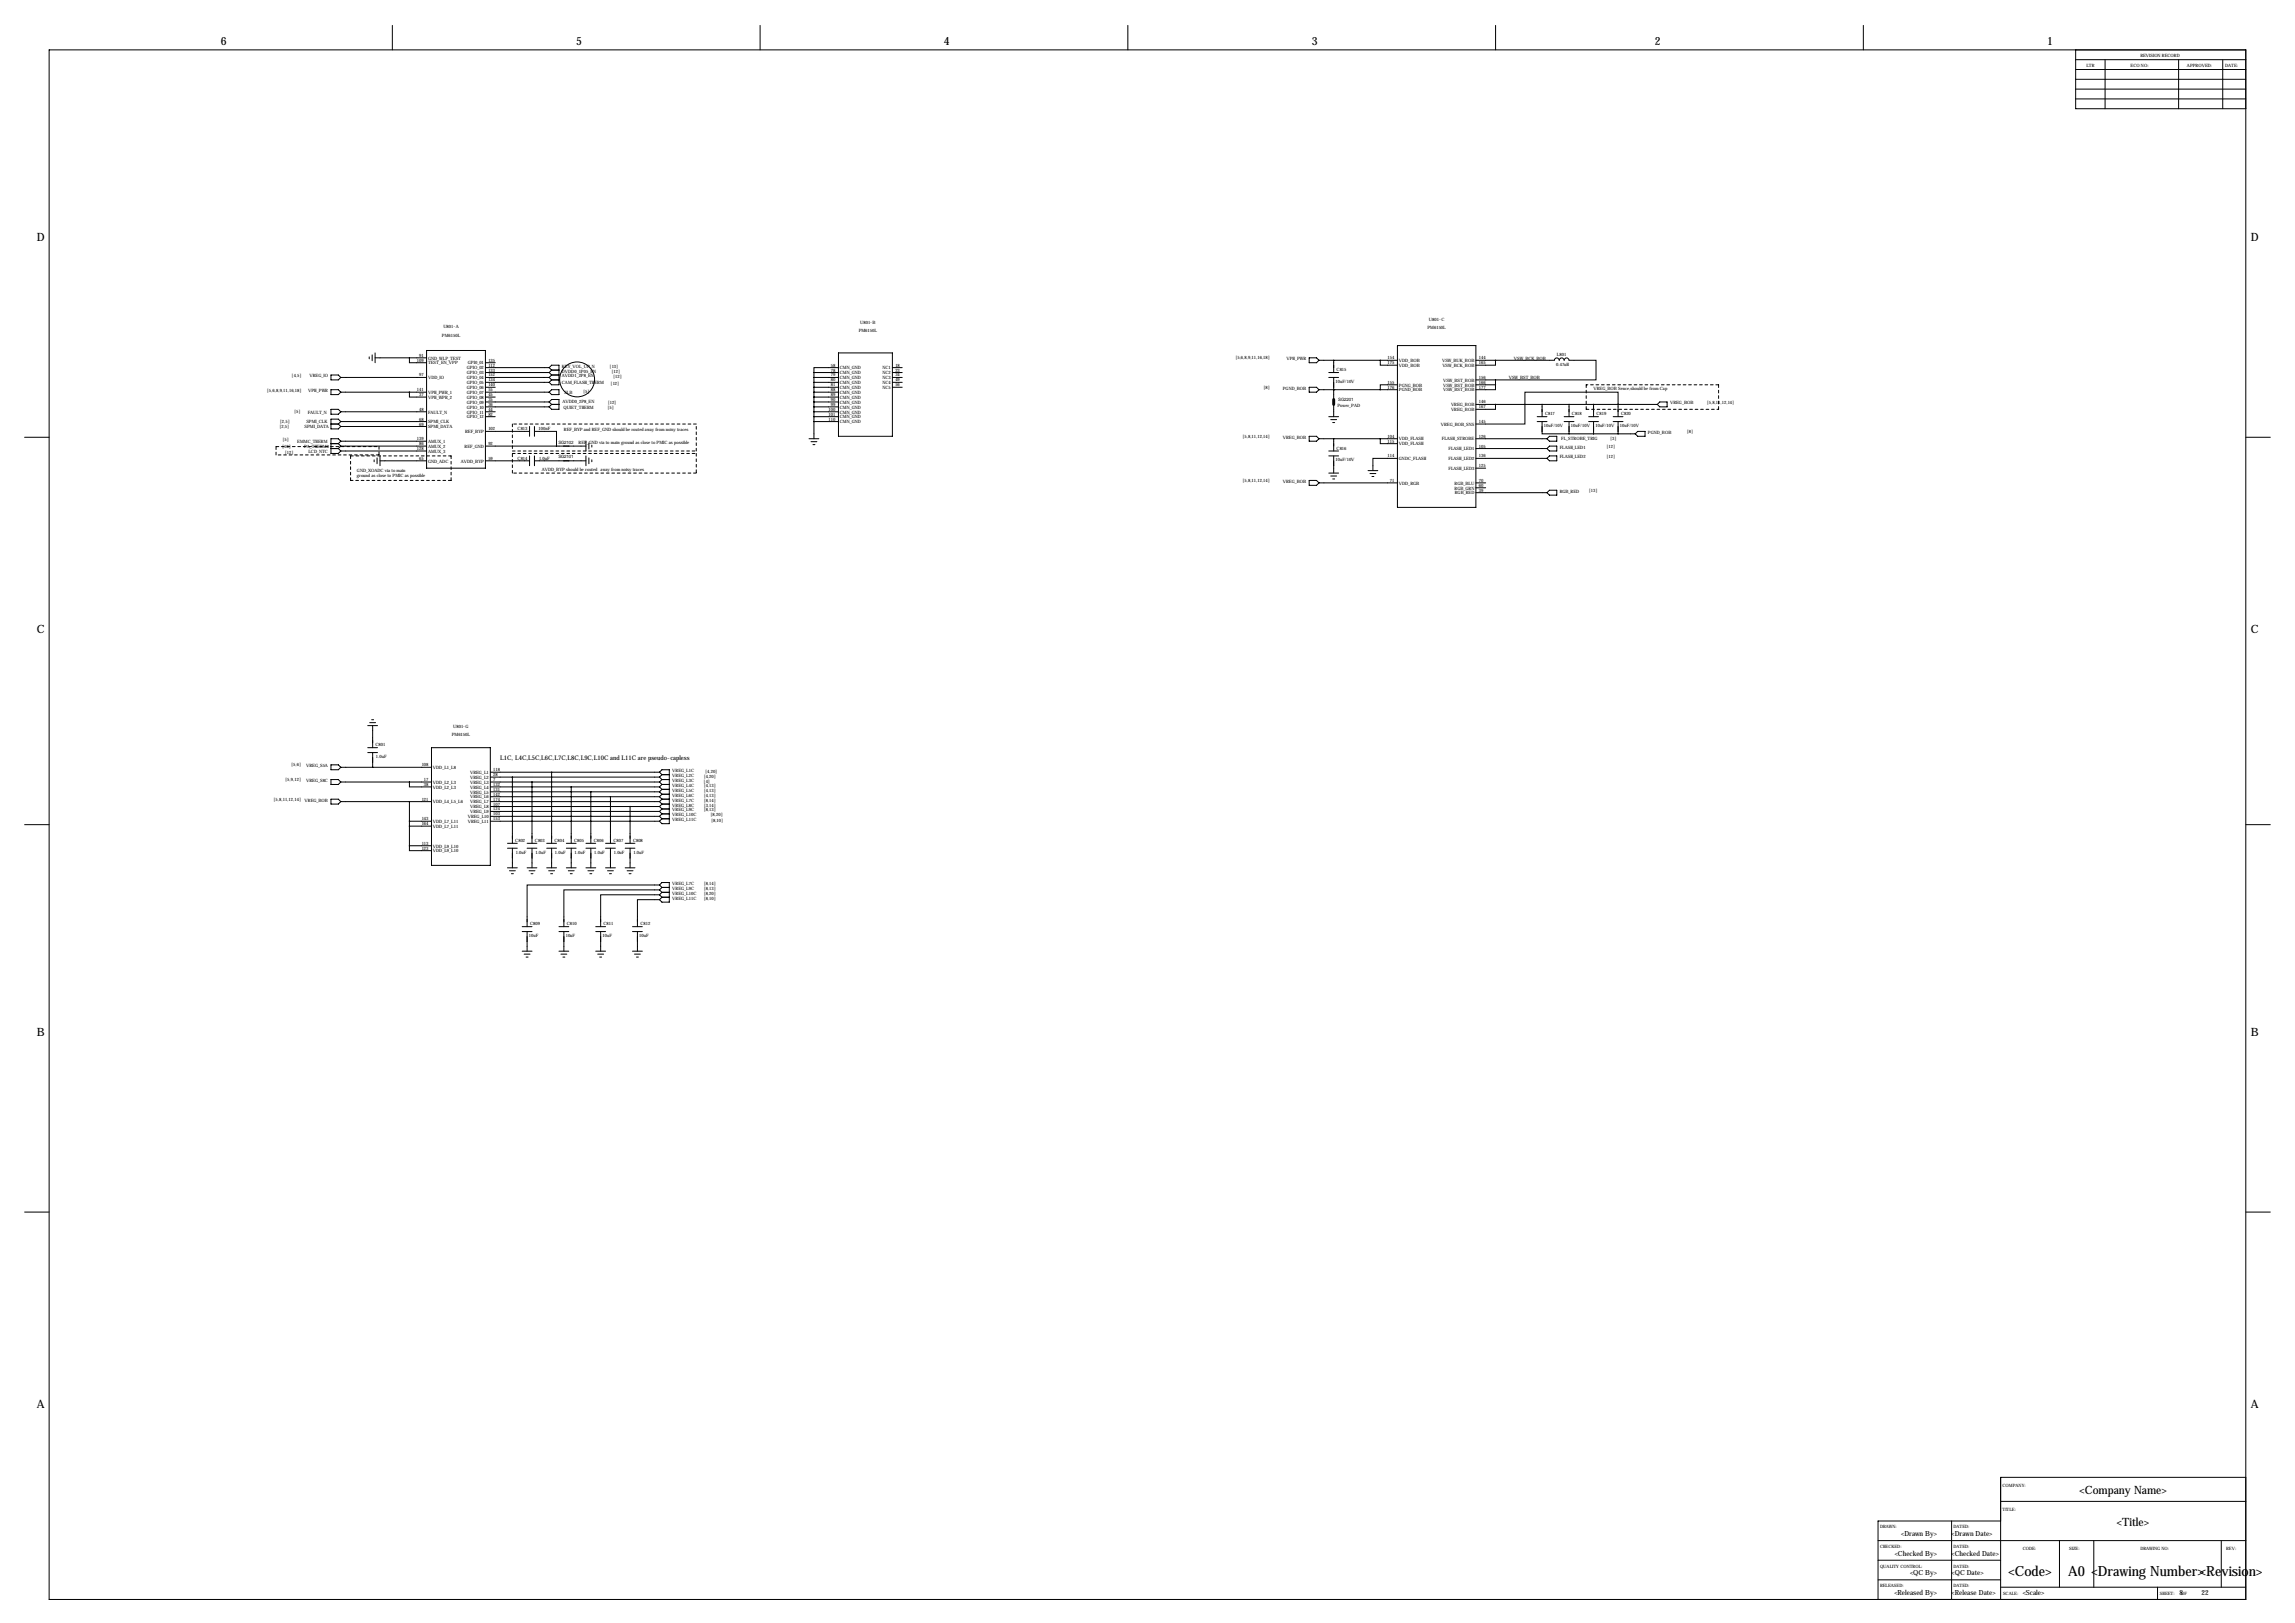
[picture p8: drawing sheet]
<svg xmlns="http://www.w3.org/2000/svg" width="1189mm" height="841mm" viewBox="0 0 1189 841" stroke-linecap="round" stroke-linejoin="round" font-family="sans-serif">
<defs><g id="words">
<g font-size="7.3">
<text x="1040" y="816">&lt;Code&gt;</text>
<text x="1071" y="816">A0 &lt;Drawing Number&gt;&lt;Revision&gt;</text>
</g>
<g font-size="5.9">
<text x="114" y="23">6</text>
<text x="299" y="23">5</text>
<text x="489" y="23">4</text>
<text x="680" y="23">3</text>
<text x="857" y="23">2</text>
<text x="1061" y="23">1</text>
<text x="19" y="125">D</text>
<text x="1166" y="125">D</text>
<text x="19" y="328">C</text>
<text x="1166" y="328">C</text>
<text x="19" y="536">B</text>
<text x="1166" y="536">B</text>
<text x="19" y="729">A</text>
<text x="1166" y="729">A</text>
<text x="1077" y="774">&lt;Company Name&gt;</text>
<text x="1097" y="790">&lt;Title&gt;</text>
</g>
<g font-size="3.6">
<text x="985" y="796">&lt;Drawn By&gt;</text>
<text x="1011" y="796">&lt;Drawn Date&gt;</text>
<text x="982" y="806">&lt;Checked By&gt;</text>
<text x="1011" y="806">&lt;Checked Date&gt;</text>
<text x="989" y="816">&lt;QC By&gt;</text>
<text x="1011" y="816">&lt;QC Date&gt;</text>
<text x="981" y="826">&lt;Released By&gt;</text>
<text x="1011" y="826">&lt;Release Date&gt;</text>
<text x="1048" y="826">&lt;Scale&gt;</text>
<text x="1129" y="826">8</text>
<text x="1141" y="826">22</text>
</g>
<text font-size="3.3" x="259" y="394">L1C, L4C,L5C,L6C,L7C,L8C,L9C,L10C and L11C are pseudo-capless</text>
<g font-size="2.3">
<text x="1109" y="30">REVISION RECORD</text>
<text x="1081" y="35">LTR</text>
<text x="1104" y="35">ECO NO:</text>
<text x="1133" y="35">APPROVED:</text>
<text x="1153" y="35">DATE:</text>
<text x="446" y="168">U801-B</text>
<text x="740" y="166">U801-C</text>
<text x="230" y="170">U801-A</text>
<text x="445" y="172">PM6150L</text>
<text x="739" y="171">PM6150L</text>
<text x="229" y="174">PM6150L</text>
<text x="217" y="185">91</text>
<text x="807" y="184">L801</text>
<text x="216" y="187">109</text>
<text x="222" y="186">GND_WLP_TEST</text>
<text x="222" y="189">TEST_EN_VPP</text>
<text x="242" y="191">GPIO_02</text>
<text x="242" y="189">GPI0_01</text>
<text x="253" y="190">112</text>
<text x="253" y="187">135</text>
<text x="291" y="190">KEY_VOL_UP_N</text>
<text x="316" y="190">[13]</text>
<text x="430" y="190">58</text>
<text x="435" y="191">CMN_GND</text>
<text x="457" y="191">NC1</text>
<text x="464" y="190">18</text>
<text x="640" y="186">[5,6,8,9,11,16,18]</text>
<text x="666" y="187">VPH_PWR</text>
<text x="719" y="186">154</text>
<text x="719" y="189">175</text>
<text x="725" y="188">VDD_BOB</text>
<text x="725" y="190">VDD_BOB</text>
<text x="747" y="188">VSW_BUK_BOB</text>
<text x="747" y="190">VSW_BCK_BOB</text>
<text x="766" y="186">144</text>
<text x="766" y="189">165</text>
<text x="784" y="186">VSW_BCK_BOB</text>
<text x="806" y="190">0.47uH</text>
<text x="151" y="195">[4,5]</text>
<text x="160" y="196">VREG_IO</text>
<text x="217" y="195">97</text>
<text x="222" y="196">VDD_IO</text>
<text x="242" y="194">GPIO_03</text>
<text x="242" y="196">GPIO_04</text>
<text x="253" y="192">133</text>
<text x="253" y="198">134</text>
<text x="253" y="195">152</text>
<text x="291" y="193">DVDD0_1P05_EN</text>
<text x="291" y="196">AVDD1_2P8_EN</text>
<text x="317" y="193">[12]</text>
<text x="318" y="196">[12]</text>
<text x="430" y="192">78</text>
<text x="430" y="195">79</text>
<text x="430" y="198">80</text>
<text x="435" y="194">CMN_GND</text>
<text x="435" y="196">CMN_GND</text>
<text x="457" y="194">NC2</text>
<text x="457" y="196">NC3</text>
<text x="464" y="192">23</text>
<text x="464" y="195">34</text>
<text x="464" y="198">49</text>
<text x="692" y="192">C815</text>
<text x="748" y="198">VSW_BST_BOB</text>
<text x="766" y="196">156</text>
<text x="782" y="197">VSW_BST_BOB</text>
<text x="138" y="203">[5,6,8,9,11,16,18]</text>
<text x="160" y="203">VPH_PWR</text>
<text x="216" y="203">141</text>
<text x="242" y="199">GPIO_05</text>
<text x="242" y="201">GPIO_06</text>
<text x="253" y="203">55</text>
<text x="253" y="200">140</text>
<text x="291" y="199">CAM_FLASH_THERM</text>
<text x="292" y="204">SLB</text>
<text x="302" y="204">[5]</text>
<text x="316" y="199">[12]</text>
<text x="430" y="200">81</text>
<text x="430" y="203">88</text>
<text x="435" y="199">CMN_GND</text>
<text x="435" y="201">CMN_GND</text>
<text x="457" y="199">NC4</text>
<text x="457" y="201">NC5</text>
<text x="464" y="200">56</text>
<text x="655" y="201">[8]</text>
<text x="665" y="202">PGND_BOB</text>
<text x="692" y="198">10uF/10V</text>
<text x="719" y="199">155</text>
<text x="719" y="201">176</text>
<text x="725" y="200">PGNG_BOB</text>
<text x="725" y="203">PGND_BOB</text>
<text x="748" y="200">VSW_BST_BOB</text>
<text x="748" y="203">VSW_BST_BOB</text>
<text x="766" y="199">166</text>
<text x="766" y="201">177</text>
<text x="826" y="202">VREG_BOB Sence,should be from Cap</text>
<text x="217" y="205">37</text>
<text x="222" y="207">VPH_WPR_2</text>
<text x="222" y="204">VPH_PWR_1</text>
<text x="242" y="209">GPIO_09</text>
<text x="242" y="207">GPIO_08</text>
<text x="242" y="204">GPIO_07</text>
<text x="253" y="208">35</text>
<text x="253" y="205">45</text>
<text x="291" y="209">AVDD0_2P8_EN</text>
<text x="315" y="209">[12]</text>
<text x="430" y="205">89</text>
<text x="430" y="208">90</text>
<text x="435" y="204">CMN_GND</text>
<text x="435" y="207">CMN_GND</text>
<text x="435" y="209">CMN_GND</text>
<text x="693" y="208">SG2201</text>
<text x="766" y="209">146</text>
<text x="865" y="209">VREG_BOB</text>
<text x="884" y="209">[5,8,11,12,14]</text>
<text x="152" y="214">[5]</text>
<text x="159" y="214">FAULT_N</text>
<text x="217" y="213">48</text>
<text x="222" y="214">FAULT_N</text>
<text x="242" y="212">GPIO_10</text>
<text x="242" y="214">GPIO_11</text>
<text x="253" y="210">36</text>
<text x="253" y="213">44</text>
<text x="253" y="215">82</text>
<text x="292" y="212">QUIET_THERM</text>
<text x="315" y="212">[5]</text>
<text x="429" y="213">100</text>
<text x="429" y="215">101</text>
<text x="430" y="210">99</text>
<text x="435" y="212">CMN_GND</text>
<text x="435" y="214">CMN_GND</text>
<text x="693" y="211">Power_PAD</text>
<text x="752" y="210">VREG_BOB</text>
<text x="752" y="213">VREG_BOB</text>
<text x="766" y="212">167</text>
<text x="800" y="215">C817</text>
<text x="814" y="215">C818</text>
<text x="827" y="215">C819</text>
<text x="840" y="215">C820</text>
<text x="145" y="221">[2,5]</text>
<text x="145" y="219">[2,5]</text>
<text x="158" y="222">SPMI_DATA</text>
<text x="159" y="219">SPMI_CLK</text>
<text x="217" y="218">68</text>
<text x="217" y="220">69</text>
<text x="222" y="219">SPMI_CLK</text>
<text x="222" y="222">SPMI_DATA</text>
<text x="242" y="217">GPIO_12</text>
<text x="429" y="218">110</text>
<text x="435" y="217">CMN_GND</text>
<text x="435" y="219">CMN_GND</text>
<text x="746" y="221">VREG_BOB_SNS</text>
<text x="766" y="219">145</text>
<text x="800" y="221">10uF/10V</text>
<text x="814" y="221">10uF/10V</text>
<text x="826" y="221">10uF/10V</text>
<text x="839" y="221">10uF/10V</text>
<text x="241" y="224">REF_BYP</text>
<text x="253" y="223">102</text>
<text x="268" y="223">C813</text>
<text x="279" y="223">100nF</text>
<text x="292" y="223">REF_BYP and REF_GND should be routed away from noisy traces</text>
<text x="644" y="227">[5,8,11,12,14]</text>
<text x="665" y="227">VREG_BOB</text>
<text x="719" y="227">104</text>
<text x="766" y="227">126</text>
<text x="834" y="228">[3]</text>
<text x="854" y="225">PGND_BOB</text>
<text x="874" y="224">[8]</text>
<text x="146" y="232">[18]</text>
<text x="146" y="229">[5]</text>
<text x="154" y="229">EMMC_THERM</text>
<text x="158" y="232">PA_THERM0</text>
<text x="216" y="233">128</text>
<text x="216" y="228">139</text>
<text x="217" y="231">86</text>
<text x="222" y="232">AMUX_2</text>
<text x="222" y="229">AMUX_1</text>
<text x="241" y="232">REF_GND</text>
<text x="253" y="231">92</text>
<text x="289" y="230">SG2102</text>
<text x="300" y="230">REF_GND via to main ground as close to PMIC as possible</text>
<text x="692" y="233">C816</text>
<text x="719" y="229">115</text>
<text x="725" y="228">VDD_FLASH</text>
<text x="725" y="231">VDD_FLASH</text>
<text x="747" y="228">FLASH_STROBE</text>
<text x="750" y="233">FLASH_LED1</text>
<text x="766" y="232">105</text>
<text x="808" y="232">FLASH_LED1</text>
<text x="809" y="228">FL_STROBE_TRIG</text>
<text x="832" y="232">[12]</text>
<text x="148" y="235">[12]</text>
<text x="160" y="235">LCD_NTC</text>
<text x="217" y="238">65</text>
<text x="222" y="240">GND_ADC</text>
<text x="222" y="235">AMUX_3</text>
<text x="239" y="240">AVDD_BYP</text>
<text x="253" y="238">59</text>
<text x="268" y="238">C814</text>
<text x="279" y="238">1.0uF</text>
<text x="289" y="237">SG2101</text>
<text x="692" y="239">10uF/10V</text>
<text x="719" y="237">114</text>
<text x="725" y="238">GNDC_FLASH</text>
<text x="750" y="238">FLASH_LED2</text>
<text x="766" y="237">136</text>
<text x="808" y="237">FLASH_LED2</text>
<text x="832" y="237">[12]</text>
<text x="185" y="244">GND_XOADC via to main</text>
<text x="281" y="244">AVDD_BYP should be routed away from noisy traces</text>
<text x="750" y="243">FLASH_LED3</text>
<text x="766" y="242">125</text>
<text x="185" y="247">ground as close to PMIC as possible</text>
<text x="644" y="250">[5,8,11,12,14]</text>
<text x="665" y="250">VREG_BOB</text>
<text x="720" y="250">71</text>
<text x="725" y="251">VDD_RGB</text>
<text x="753" y="251">RGB_BLU</text>
<text x="766" y="250">70</text>
<text x="753" y="254">RGB_GRN</text>
<text x="754" y="256">RGB_RED</text>
<text x="766" y="252">60</text>
<text x="766" y="255">39</text>
<text x="808" y="255">RGB_RED</text>
<text x="823" y="255">[13]</text>
<text x="235" y="377">U801-G</text>
<text x="234" y="381">PM6150L</text>
<text x="195" y="387">C801</text>
<text x="195" y="393">1.0uF</text>
<text x="151" y="397">[5,6]</text>
<text x="159" y="397">VREG_S5A</text>
<text x="218" y="397">108</text>
<text x="224" y="398">VDD_L1_L8</text>
<text x="243" y="401">VREG_L1</text>
<text x="256" y="399">118</text>
<text x="348" y="400">VREG_L1C</text>
<text x="365" y="400">[4,20]</text>
<text x="148" y="405">[5,9,12]</text>
<text x="159" y="405">VREG_S8C</text>
<text x="220" y="405">17</text>
<text x="220" y="407">38</text>
<text x="224" y="406">VDD_L2_L3</text>
<text x="243" y="403">VREG_L2</text>
<text x="243" y="406">VREG_L3</text>
<text x="256" y="402">28</text>
<text x="256" y="405">7</text>
<text x="256" y="407">132</text>
<text x="348" y="403">VREG_L2C</text>
<text x="348" y="405">VREG_L3C</text>
<text x="348" y="408">VREG_L4C</text>
<text x="364" y="405">[4]</text>
<text x="365" y="403">[4,20]</text>
<text x="365" y="408">[4,13]</text>
<text x="224" y="409">VDD_L2_L3</text>
<text x="243" y="409">VREG_L4</text>
<text x="243" y="411">VREG_L5</text>
<text x="243" y="414">VREG_L6</text>
<text x="256" y="410">131</text>
<text x="256" y="412">142</text>
<text x="348" y="410">VREG_L5C</text>
<text x="348" y="413">VREG_L6C</text>
<text x="365" y="410">[4,13]</text>
<text x="365" y="413">[4,13]</text>
<text x="142" y="415">[5,8,11,12,14]</text>
<text x="158" y="415">VREG_BOB</text>
<text x="218" y="415">121</text>
<text x="224" y="416">VDD_L4_L5_L6</text>
<text x="243" y="416">VREG_L7</text>
<text x="243" y="419">VREG_L8</text>
<text x="256" y="415">174</text>
<text x="256" y="417">107</text>
<text x="256" y="420">124</text>
<text x="348" y="415">VREG_L7C</text>
<text x="348" y="418">VREG_L8C</text>
<text x="365" y="415">[8,14]</text>
<text x="365" y="418">[3,14]</text>
<text x="218" y="425">143</text>
<text x="242" y="424">VREG_L10</text>
<text x="243" y="421">VREG_L9</text>
<text x="256" y="422">103</text>
<text x="256" y="425">153</text>
<text x="348" y="420">VREG_L9C</text>
<text x="348" y="423">VREG_L10C</text>
<text x="348" y="425">VREG_L11C</text>
<text x="365" y="420">[8,13]</text>
<text x="368" y="423">[8,20]</text>
<text x="368" y="426">[8,10]</text>
<text x="218" y="427">164</text>
<text x="224" y="426">VDD_L7_L11</text>
<text x="224" y="429">VDD_L7_L11</text>
<text x="242" y="426">VREG_L11</text>
<text x="218" y="438">113</text>
<text x="267" y="436">C802</text>
<text x="277" y="436">C803</text>
<text x="287" y="436">C804</text>
<text x="297" y="436">C805</text>
<text x="308" y="436">C806</text>
<text x="318" y="436">C807</text>
<text x="328" y="436">C808</text>
<text x="218" y="440">123</text>
<text x="224" y="439">VDD_L9_L10</text>
<text x="224" y="442">VDD_L9_L10</text>
<text x="267" y="442">1.0uF</text>
<text x="277" y="442">1.0uF</text>
<text x="287" y="442">1.0uF</text>
<text x="298" y="442">1.0uF</text>
<text x="308" y="442">1.0uF</text>
<text x="318" y="442">1.0uF</text>
<text x="328" y="442">1.0uF</text>
<text x="348" y="458">VREG_L7C</text>
<text x="348" y="461">VREG_L9C</text>
<text x="365" y="458">[8,14]</text>
<text x="365" y="461">[8,13]</text>
<text x="348" y="463">VREG_L10C</text>
<text x="348" y="466">VREG_L11C</text>
<text x="365" y="464">[8,20]</text>
<text x="365" y="466">[8,10]</text>
<text x="275" y="479">C809</text>
<text x="294" y="479">C810</text>
<text x="313" y="479">C811</text>
<text x="332" y="479">C812</text>
<text x="274" y="485">10uF</text>
<text x="293" y="485">10uF</text>
<text x="312" y="485">10uF</text>
<text x="331" y="485">10uF</text>
<text x="1037" y="770">COMPANY:</text>
<text x="1037" y="783">TITLE:</text>
<text x="974" y="792">DRAWN:</text>
<text x="1012" y="792">DATED:</text>
<text x="974" y="802">CHECKED:</text>
<text x="1012" y="802">DATED:</text>
<text x="1048" y="803">CODE:</text>
<text x="1072" y="803">SIZE:</text>
<text x="1109" y="803">DRAWING NO:</text>
<text x="1153" y="803">REV:</text>
<text x="974" y="812">QUALITY CONTROL:</text>
<text x="1012" y="812">DATED:</text>
<text x="974" y="822">RELEASED:</text>
<text x="1012" y="822">DATED:</text>
<text x="1038" y="826">SCALE:</text>
<text x="1119" y="826">SHEET:</text>
<text x="1130" y="826">OF</text>
</g>
</g></defs>
<g fill="none" stroke="#000" stroke-width=".52">
<path d="M203 13v13M394 13v13M584 13v13M775 13v13M965 13v13M25 26h1138v802h-1138zM1075 26v30h88M1075 31h88M1075 36h88M1090 31v25M1129 31v25M1151 31v25"/>
<path d="M1075 41h88M1075 46h88M1075 51h88M724 179h41v84h-41zM171 194h4l2 2-2 1h-4zM177 196h44M191 185v1M193 184v3M194 185h27M194 183v5M212 185v3h9M221 182h30v60h-30z"/>
<path d="M251 196h33M251 188h6M251 190h33M251 193h33M251 198h33M284 190l2-1h4v10h-4l-2-1M284 190l2 2M284 193l2 1M284 196l2 1M286 197h4M286 194h4M286 192h4"/>
<path d="M286 192l-2 1M286 194l-2 2M286 197l-2 1M422 196h12M422 193h12M422 198h12M422 193v34M434 190h-12v3M434 183h28v43h-28zM462 196h5M462 190h5M462 193h5"/>
<path d="M462 198h5M678 185h4l1 2-1 1h-4zM683 187h41M688 196h5M688 193h5M691 187v6M691 196v11M715 187v2h9M724 199h-9v3M765 187h40a1.3 1.3 0 0 1 1-2 1.4 1.4 0 0 1 2 2 1.3 1.3 0 0 1 1-2 1.3 1.3 0 0 1 1 2 1.4 1.4 0 0 1 2-2 1.3 1.3 0 0 1 1 2h14v10h-52M765 199h10M765 197h10"/>
<path d="M775 187v2h-10M775 199v3h-10M775 197v2M171 202h4l2 1-2 1h-4zM171 212h4l2 1-2 2h-4zM171 220h4M175 220l2 1M177 213h44M177 203h44M177 218h44M177 218l-2-1h-4v5h4l2-1M177 218l-2 2"/>
<path d="M212 203v3h9M251 208h33M251 211h33M251 206h6M251 213h6M251 203h33M251 216h6M251 201h6M284 208l2-1h4v5h-4l-2-1M284 208l2 1M286 202h4v2h-4l-2-1zM286 209h4"/>
<path d="M286 209l-2 2M422 208h12M422 211h12M422 206h12M422 213h12M422 203h12M422 218h12M422 216h12M422 201h12M462 201h5M678 201h4l1 1-1 1h-4zM683 202h41"/>
<path d="M688 216h5M689 217h3M690 219h1M691 202h.1M691 209v7M765 209h94M775 209v3h-10M796 218h5M796 216h5M799 218v7h14M799 209v7M810 218h5"/>
<path d="M810 216h5M813 209v7M813 218v7M823 218h5M823 216h5M825 209v7M825 218v7M836 218h5M836 216h5M838 209h.1M838 209v-6h-48v17h-25M838 209v7"/>
<path d="M838 218v7M860 208h4v3h-4l-1-2zM13 226h12M171 230h4M171 232h4M175 230l2 1M175 232l2 2M177 221h44M177 231h44M177 234h44M177 229h44M177 229l-2-2h-4v8h4l2-1"/>
<path d="M177 229l-2 1M177 231l-2 1M194 238v1M195 237v3M197 239h24M197 236v5M251 239h23M251 231h41M251 223h23M274 221v5M274 236v5M277 223h11v8"/>
<path d="M277 239h15M277 221v5M277 236v5M295 239h9M295 231h9M304 229v5M304 236v5M305 230v3M305 237v3M307 231v1M307 238v1M419 227h5"/>
<path d="M420 229h3M421 230h1M678 226h4l1 1-1 2h-4zM683 227h41M688 234h5M688 236h5M691 227v7M691 236v9M715 227v3h9M724 237h-13v7M765 227h36M765 237h36"/>
<path d="M765 232h36M803 236h3v3h-3l-2-2zM803 231h3v3h-3l-2-2zM803 226h3v3h-3l-2-2zM813 225h34M847 225l1-2h4v3h-4zM1163 226h13M678 249h4l1 1-1 1h-4zM683 250h41M688 245h5M689 247h3M690 248h1"/>
<path d="M709 244h5M710 245h3M711 247h1M765 242h5M765 250h5M765 253h5M765 255h36M803 254h3v2h-3l-2-1zM190 376h6M192 374h3M193 373h1M193 376v11"/>
<path d="M171 396h4l2 1-2 2h-4zM177 397h47M190 387h6M190 390h6M193 390v7M224 387h30v61h-30zM254 400h88M286 400v37M342 400l1-1h4v28h-4l-1-2M342 400l1 1M171 404h4l2 1-2 1h-4zM171 414h4l2 1-2 1h-4z"/>
<path d="M177 405h47M177 415h47M212 405v3h12M212 415v23M254 405h88M254 408h88M254 415h88M254 403h88M254 410h88M254 413h88M254 418h88M265 403v34"/>
<path d="M276 405v32M296 408v29M306 410v27M316 413v24M326 418v19M342 403l1 1M342 405l1 1M342 408l1 1M342 410l1 1M342 413l1 1M342 415l1 1M342 418l1 1"/>
<path d="M343 406h4M343 404h4M343 416h4M343 414h4M343 401h4M343 401l-1 2M343 404l-1 1M343 409h4M343 406l-1 2M343 411h4M343 409l-1 1M343 411l-1 2"/>
<path d="M343 414l-1 1M343 419h4M343 416l-1 2M343 419l-1 1M13 427h12M212 438v3h12M212 425h12M212 428h12M212 438h12M254 425h88M254 420h88M254 423h88"/>
<path d="M263 437h5M263 439h5M265 439v11M273 437h5M273 439h5M276 439v11M283 437h5M283 439h5M286 439v11M293 437h5M293 439h5M296 439v11"/>
<path d="M304 437h5M304 439h5M306 439v11M314 437h5M314 439h5M316 439v11M324 437h5M324 439h5M326 439v11M342 420l1 2M342 423l1 1M343 422h4"/>
<path d="M343 424h4M343 422l-1 1M343 424l-1 1M1163 427h13M263 450h5M264 451h3M265 453h1M273 450h5M274 451h3M275 453h1M283 450h5M284 451h3"/>
<path d="M285 453h1M293 450h5M294 451h3M295 453h1M304 450h5M305 451h3M306 453h1M314 450h5M315 451h3M316 453h1M324 450h5M325 451h3"/>
<path d="M326 453h1M342 458h-69v22M342 458l1-1h4v10h-4l-1-1M342 458l1 2M343 460h4M343 460l-1 1M271 480h5M290 480h5M309 480h5M328 480h5M342 461h-50v19M342 463h-31v17"/>
<path d="M342 466h-12v14M342 461l1 1M342 463l1 2M343 462h4M343 465h4M343 462l-1 1M343 465l-1 1M271 483h5M271 493h5M272 494h3M273 496h1M273 483v10"/>
<path d="M290 483h5M290 493h5M291 494h3M292 496h1M292 483v10M309 483h5M309 493h5M310 494h3M311 496h1M311 483v10M328 483h5M328 493h5"/>
<path d="M329 494h3M330 496h1M330 483v10M13 628h12M1163 628h13M1036 778h127M1163 765h-127v63M973 798h190M1011 788v40M1036 788h-63v40M1067 798v24M1085 798v24"/>
<path d="M1151 798v24M973 808h63M973 818h63M1036 822h127M1118 822v6"/>
<circle cx="299" cy="197" r="9"/>
</g>
<g fill="none" stroke="#000" stroke-width=".52" stroke-dasharray="1.4 1.4">
<path d="M822 199v13M890 199h-68M265 220v14M361 220h-96M822 212h68M890 212v-13M143 236v-5M143 231h53M182 236h52M196 231v5M196 236h-53M234 236v13"/>
<path d="M265 234h96M265 235h96M361 234v-14M361 235v10M182 249v-13M234 249h-52M265 245v-10M361 245h-96"/>
</g>
<path d="M292 231h3M292 239h3" fill="none" stroke="#000" stroke-width=".76"/>
<path d="M691 207v2" fill="none" stroke="#000" stroke-width="1.5"/>
<path d="M825 209a.5 .5 0 0 0 1 0 .5 .5 0 0 0-1 0zM825 225a.5 .5 0 0 0 1 0 .5 .5 0 0 0-1 0z" fill="#000" stroke="#000" stroke-width=".63"/>
<use href="#words"/>
</svg>
